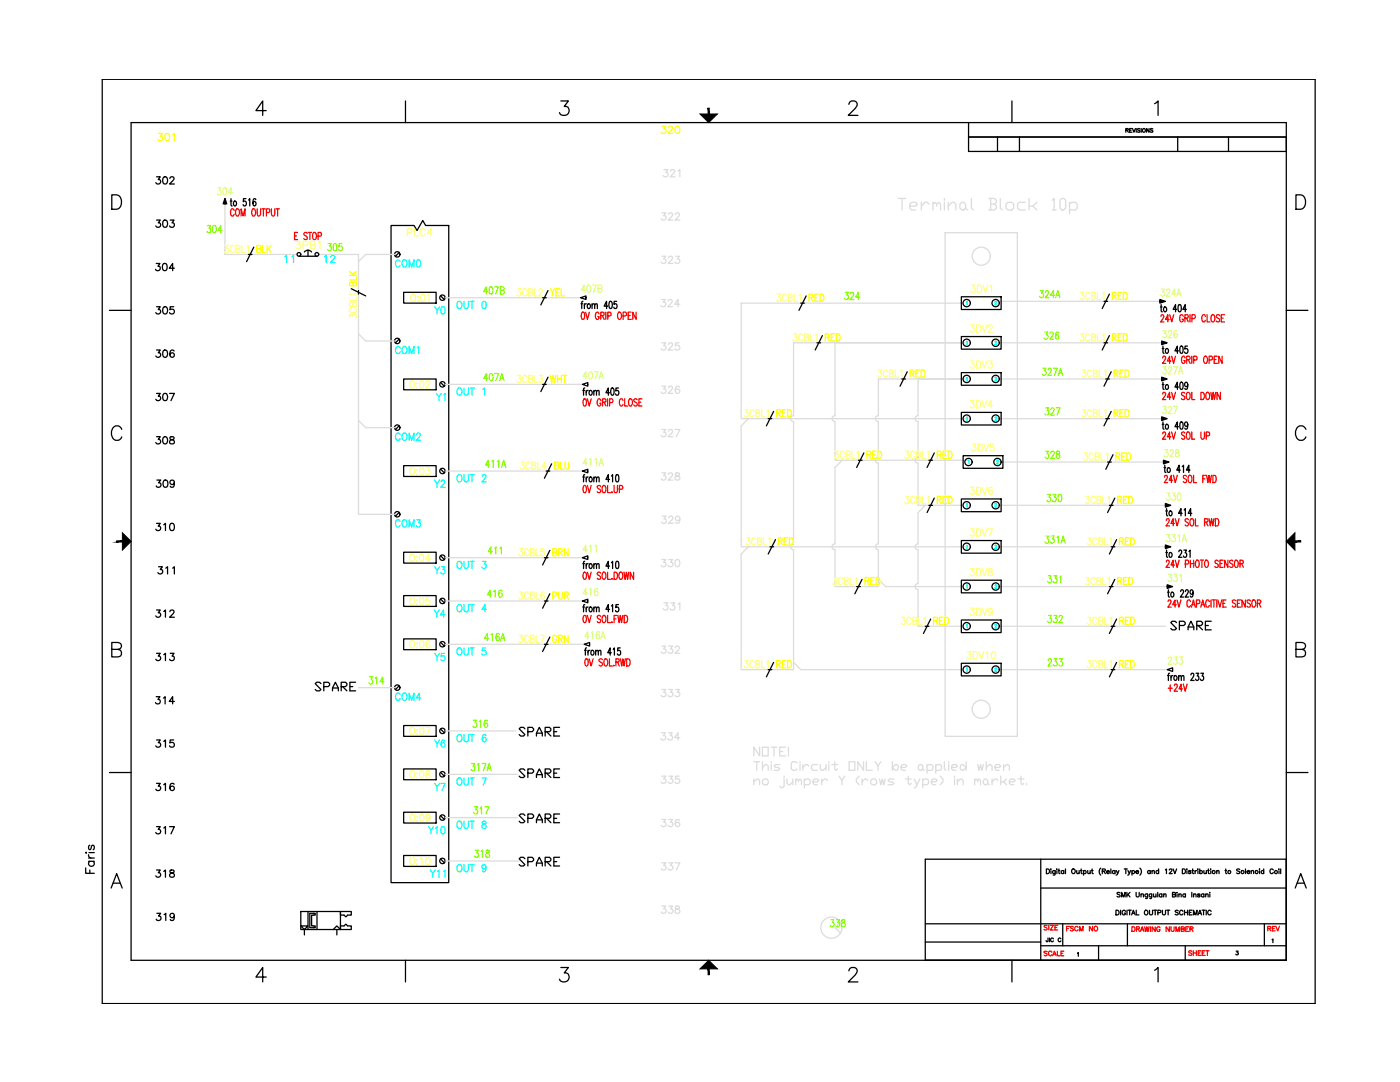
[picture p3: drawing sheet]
<svg xmlns="http://www.w3.org/2000/svg" width="279mm" height="216mm" viewBox="0 0 279 216" stroke-linecap="round" stroke-linejoin="round" font-family="sans-serif">
<defs><g id="words">
<g font-size="4.9">
<text x="30.3" y="38.1">302</text>
<text x="30.3" y="72.7">306</text>
<text x="30.3" y="90">308</text>
<text x="232.8" y="127">SPARE</text>
<text x="62.1" y="139">SPARE</text>
<text x="102.7" y="148.2">SPARE</text>
<text x="102.7" y="156.3">SPARE</text>
<text x="102.7" y="165.5">SPARE</text>
<text x="102.7" y="173.9">SPARE</text>
</g>
<g font-size="4.9" fill="#0ff">
<text x="78" y="54.7">COM0</text>
<text x="78" y="89.3">COM2</text>
<text x="78" y="106.5">COM3</text>
</g>
<text font-size="4.9" fill="#f00" x="231.1" y="68.8">326</text>
<g font-size="4.4" fill="#ff0">
<text x="30.7" y="29.3">301</text>
<text x="131.2" y="27.9">320</text>
</g>
<g font-size="4.4">
<text x="42.3" y="40.2">304</text>
<text x="30.3" y="46.6">303</text>
<text x="30" y="55.4">304</text>
<text x="115" y="59.6">407B</text>
<text x="30.3" y="63.9">305</text>
<text x="230.7" y="60.3">324A</text>
<text x="115.4" y="76.9">407A</text>
<text x="30.3" y="81.1">307</text>
<text x="231.1" y="83.6">327</text>
<text x="115.4" y="94.2">411A</text>
<text x="231.4" y="92.4">328</text>
<text x="30.3" y="98.4">309</text>
<text x="231.8" y="100.9">330</text>
<text x="30.3" y="107.2">310</text>
<text x="115.4" y="111.5">411</text>
<text x="30.7" y="115.7">311</text>
<text x="30.3" y="124.5">312</text>
<text x="30.3" y="133">313</text>
<text x="232.1" y="133.7">233</text>
<text x="30" y="141.8">314</text>
<text x="30.3" y="150.3">315</text>
<text x="30.3" y="159.1">316</text>
<text x="30.3" y="167.6">317</text>
<text x="30.3" y="176.4">318</text>
<text x="30.3" y="184.9">319</text>
</g>
<g font-size="4.4" fill="#7fff00">
<text x="40.6" y="47.6">304</text>
<text x="63.9" y="53.6">12</text>
<text x="95.6" y="60">407B</text>
<text x="167.6" y="61">324</text>
<text x="207.4" y="68.8">326</text>
<text x="95.6" y="77.3">407A</text>
<text x="207.1" y="76.2">327A</text>
<text x="207.8" y="84">327</text>
<text x="207.8" y="92.8">328</text>
<text x="208.1" y="101.2">330</text>
<text x="208.1" y="117.5">331</text>
<text x="96.3" y="120.3">416</text>
<text x="208.1" y="125.6">332</text>
<text x="72.7" y="137.6">314</text>
<text x="208.1" y="134.1">233</text>
<text x="93.5" y="146.4">316</text>
<text x="90.3" y="158">OUT 7</text>
<text x="93.8" y="163.7">317</text>
<text x="93.8" y="172.2">318</text>
<text x="164.7" y="186.3">338</text>
</g>
<g font-size="4.4" fill="#ffff7f">
<text x="50.4" y="51.5">BLK</text>
<text x="58.2" y="50.8">3PB1</text>
<text x="64.6" y="51.2">305</text>
<text x="80.4" y="48.3">PLC4</text>
<text x="72.3" y="58.2" transform="rotate(-90 72.3 58.2)">BLK</text>
<text x="109" y="60.3">YEL</text>
<text x="160.5" y="61.4">RED</text>
<text x="221.2" y="61">RED</text>
<text x="163.7" y="69.1">RED</text>
<text x="192.6" y="67.4">3DV2</text>
<text x="221.2" y="69.1">RED</text>
<text x="109" y="77.6">WHT</text>
<text x="180.6" y="76.6">RED</text>
<text x="192.6" y="74.8">3DV3</text>
<text x="221.5" y="76.6">RED</text>
<text x="80.8" y="78.7">O:02</text>
<text x="192.6" y="82.5">3DV4</text>
<text x="154.2" y="84.3">RED</text>
<text x="221.5" y="84.3">RED</text>
<text x="80.8" y="96">O:03</text>
<text x="109.7" y="94.9">BLU</text>
<text x="172.2" y="92.8">RED</text>
<text x="186.3" y="92.8">RED</text>
<text x="193" y="91.4">3DV5</text>
<text x="221.9" y="93.1">RED</text>
<text x="186.3" y="101.6">RED</text>
<text x="192.6" y="99.8">3DV6</text>
<text x="222.2" y="101.6">RED</text>
<text x="80.8" y="113.2">O:04</text>
<text x="109.4" y="112.2">BRN</text>
<text x="154.5" y="110.1">RED</text>
<text x="192.6" y="108.3">3DV7</text>
<text x="222.6" y="110.1">RED</text>
<text x="171.8" y="117.8">RED</text>
<text x="192.6" y="116.1">3DV8</text>
<text x="222.2" y="117.8">RED</text>
<text x="80.8" y="121.7">O:05</text>
<text x="109.4" y="120.6">PUR</text>
<text x="185.6" y="125.9">RED</text>
<text x="192.6" y="124.2">3DV9</text>
<text x="222.6" y="125.9">RED</text>
<text x="80.8" y="130.5">O:06</text>
<text x="109.4" y="129.5">GRN</text>
<text x="154.2" y="134.4">RED</text>
<text x="191.9" y="132.6">3DV10</text>
<text x="222.6" y="134.4">RED</text>
<text x="80.8" y="147.8">O:07</text>
<text x="80.8" y="165.1">O:09</text>
<text x="84.7" y="167.6">Y10</text>
</g>
<g font-size="4.4" fill="#0ff">
<text x="56.1" y="53.6">11</text>
<text x="85.7" y="63.9">Y0</text>
<text x="90.3" y="62.8">OUT 0</text>
<text x="86.1" y="81.1">Y1</text>
<text x="85.7" y="98.4">Y2</text>
<text x="90.3" y="97.4">OUT 2</text>
<text x="85.7" y="115.7">Y3</text>
<text x="90.3" y="114.7">OUT 3</text>
<text x="85.7" y="124.5">Y4</text>
<text x="90.3" y="131.9">OUT 5</text>
<text x="85.7" y="133">Y5</text>
<text x="78" y="141.1">COM4</text>
<text x="90.3" y="149.2">OUT 6</text>
<text x="85.7" y="150.3">Y6</text>
<text x="85.7" y="159.1">Y7</text>
<text x="90.3" y="166.5">OUT 8</text>
<text x="85" y="176.4">Y11</text>
</g>
<g font-size="4.4" fill="#f00">
<text x="231.1" y="75.8">327A</text>
<text x="115.4" y="119.9">416</text>
<text x="232.1" y="117.1">331</text>
<text x="115.7" y="128.8">416A</text>
</g>
</g></defs>
<g fill="none" stroke="#000" stroke-width=".25">
<path d="M20.4 15.8h242.1v184.5h-242.1zM22.3 38.9h1a1.54 1.54 0 0 1 1 1.4 1.54 1.54 0 0 1-1 1.5h-1zM26.2 24.5h230.5v167.1h-230.5zM49.1 39.6h-.5v.6a.44 .44 0 0 1 .6 .4 .44 .44 0 0 1-.6 .4l-.1-.2M49.6 39.9l.2-.3v1.5M51.1 39.8l-.3-.2a.97 .97 0 0 0 0 1.5 .42 .42 0 0 0 .3-.5 .42 .42 0 0 0-.5-.3l-.1 .3M53.1 22.1h-2l1.3-2v2.9M80.9 20.1v4.4M111.9 20.1h1.5l-.8 1.1a.93 .93 0 0 1 1 1.1 .93 .93 0 0 1-1.3 .7l-.4-.1-.2-.4M169.4 20.8l.3-.5a.94 .94 0 0 1 1.2 .1 .91 .91 0 0 1-.2 1.2l-1.4 1.4h1.9M193.3 24.5v2.8h63.4h-63.4v2.9h63.4M199.1 27.3v2.9"/>
<path d="M202 20.1v4.4M203.5 27.3v2.9M224.7 26l.4-.1v-.2l-.4-.1v.8M224.9 26l.3 .4M225.4 26h.3M225.9 25.6h-.5v.8h.5M226 25.6l.3 .8 .3-.8M226.8 25.6v.8M227.5 25.8l-.2-.2-.3 .2 .1 .1 .4 .2-.1 .3-.4-.1M227.8 25.6v.8M229.3 25.6v.8l-.5-.8v.8M230.1 25.8l-.2-.2-.3 .2v.1l.5 .3-.1 .2-.4-.1"/>
<path d="M230.4 20.7l.7-.6v2.9M235 27.3v2.9M245.2 27.3v2.9M258.6 38.9h1a1.54 1.54 0 0 1 1 1.4 1.54 1.54 0 0 1-1 1.5h-1zM78 45h4.6l.6 1 1.2-2 .5 1h4.7v131.1h-11.6zM80.6 58.3h6.4v2.2h-6.4zM191.9 59.2h7.9v2.6h-7.9zM21.8 61.9h4.4M79.7 67.7l-.8 .7M116.3 60.1l-.2 .1v.2v1.2M116.6 60.6v1M116.7 77.4l-.2 .1v.2v1.2"/>
<path d="M117 77.9v1M117.3 60.7a.42 .42 0 0 1 .5 .4 .42 .42 0 0 1-.5 .4l-.1-.3zM117.7 78a.42 .42 0 0 1 .5 .4 .42 .42 0 0 1-.5 .4l-.1-.4zM118.2 60.9l.2-.3 .2 .1 .1 .9M118.2 60.6v1M118.5 78.2l.3-.3 .2 .1v.9M118.5 77.9v1M118.7 60.9l.2-.3 .3 .1v.9M119 78.2l.3-.3 .2 .1 .1 .9M121.3 61.1h-.7l.5-1v1.5M121.6 78.4h-.7l.5-1v1.5M121.7 60.2l.2-.1a1.01 1.01 0 0 1 0 1.5l-.2-.1-.2-.5z"/>
<path d="M122 77.5l.3-.1a1.01 1.01 0 0 1 0 1.5l-.3-.1-.1-.6zM123.1 60.1h-.5v.6a.42 .42 0 0 1 .6 .4 .42 .42 0 0 1-.7 .3v-.1M123.4 77.4h-.5v.6a.44 .44 0 0 1 .6 .4 .44 .44 0 0 1-.6 .4v-.2M191.9 74.4h7.9v2.5h-7.9zM191.9 67.2h7.9v2.5h-7.9zM231.7 60.8v1.1l.3 .3M232.1 76.3v1.1v.2l.2 .1M232.1 69.1v1.1v.2l.2 .1M232.3 61.3a.46 .46 0 0 1 .6 .4 .46 .46 0 0 1-.3 .5l-.3-.1-.1-.3zM232.7 76.8a.46 .46 0 0 1 .5 .3 .46 .46 0 0 1-.2 .6l-.4-.2zM232.7 69.6a.42 .42 0 0 1 .5 .4 .42 .42 0 0 1-.5 .4l-.1-.3zM234.8 61.7h-.7l.5-.9v1.4"/>
<path d="M235.2 77.2h-.7l.5-.9v1.4M235.2 70h-.7l.5-.9v1.4M235.2 60.8h.4l.1 .3v.8l-.2 .3-.4-.3zM235.6 76.3h.2l.3 .2v.9l-.3 .3-.2-.1-.1-.2zM235.6 69.1h.4l.1 .2v.9l-.3 .3-.2-.1-.1-.2zM236.8 61.7h-.7l.4-.9v1.4M237 69.1h-.5v.6a.42 .42 0 0 1 .6 .3 .42 .42 0 0 1-.6 .4l-.1-.2M237 76.7l-.1 .4a.38 .38 0 0 1-.5-.4 .38 .38 0 0 1 .5-.4l.1 .4a.72 .72 0 0 1-.4 1l-.1-.2M256.7 61.9h4.3M24.3 85.7a1.05 1.05 0 0 0-1.2-.7 1.05 1.05 0 0 0-.9 1.1 1.26 1.26 0 0 0 .3 1.4 1.26 1.26 0 0 0 1.4 .2l.4-.5M116.7 94.7l-.2 .1v.2v1.2M117 95.2v1"/>
<path d="M117.7 95.3a.46 .46 0 0 1 .5 .3 .46 .46 0 0 1-.3 .6l-.3-.3zM118.5 95.5l.3-.3 .2 .1v.9M118.5 95.2v1M119 95.5l.3-.3 .2 .1 .1 .9M121.6 95.7h-.7l.5-1v1.5M122 95l.3-.3v1.5M123 94.8h.4l.1 .2v.9l-.3 .3-.2-.1-.1-.2zM191.9 99.6h7.9v2.5h-7.9zM191.9 82.3h7.9v2.5h-7.9zM192.2 90.9h8v2.5h-8zM232.1 84.2v1.2v.2h.2M232.5 92.8v1.2v.2l.2 .1"/>
<path d="M232.7 84.7a.46 .46 0 0 1 .6 .4 .46 .46 0 0 1-.3 .5l-.4-.2zM233.1 93.4a.42 .42 0 0 1 .5 .4 .42 .42 0 0 1-.5 .4l-.2-.3zM235.2 85.1h-.7l.5-.9v1.4M235.6 93.8h-.8l.5-1v1.5M235.6 84.3h.4l.1 .2v.9l-.3 .2h-.2l-.1-.2zM235.9 93.1l.3-.3v1.5M237 84.7l-.1 .3a.39 .39 0 0 1-.5-.4 .39 .39 0 0 1 .5-.3l.1 .4a.74 .74 0 0 1-.4 .9l-.1-.2M237.5 93.8h-.7l.5-1v1.5M260.6 85.7a1.07 1.07 0 0 0-1.2-.7 1.07 1.07 0 0 0-.8 1.1 1.26 1.26 0 0 0 .2 1.4 1.26 1.26 0 0 0 1.4 .2l.4-.5M116.7 112l-.2 .1v.2v1.1M117 112.5v.9M117.7 112.5a.46 .46 0 0 1 .5 .4 .46 .46 0 0 1-.4 .5l-.2-.4z"/>
<path d="M118.5 112.7l.3-.2h.2v.9M118.5 112.5v.9M119 112.7l.3-.2h.2l.1 .9M121.6 113h-.7l.5-1v1.4M122 112.3l.3-.3v1.4M123 112.1h.4l.1 .2v.9l-.3 .2-.3-.2zM191.9 115.8h7.9v2.5h-7.9zM191.9 107.9h7.9v2.5h-7.9zM232.6 108.7l1.1 .4-1.1 .4zM232.7 110.3h.3M232.7 108.9l.5 .2-.5 .2zM232.8 109.8v1.1l.1 .2 .1 .1"/>
<path d="M232.8 101.5v1.2l.2 .2M233.2 117.7v1.2l.2 .2M233.4 110.3a.42 .42 0 0 1 .5 .4 .42 .42 0 0 1-.5 .4l-.1-.3zM233.4 102a.46 .46 0 0 1 .6 .4 .46 .46 0 0 1-.3 .5l-.4-.2zM233.8 118.2a.47 .47 0 0 1 .5 .4 .47 .47 0 0 1-.3 .5l-.3-.2zM235.3 110.1v-.2a.32 .32 0 0 1 .5 0 .32 .32 0 0 1 0 .4l-.6 .9h.7M235.6 118l.1-.2a.32 .32 0 0 1 .4 0 .32 .32 0 0 1 .1 .4l-.6 .9h.6M235.9 102.4h-.7l.5-.9v1.4M236.3 109.8h.5l-.3 .5a.41 .41 0 0 1 .3 .6 .41 .41 0 0 1-.6 .2v-.2M236.3 101.8l.3-.3v1.4M236.6 118v-.2a.32 .32 0 0 1 .5 0 .32 .32 0 0 1 0 .4l-.6 .9h.7M237.3 110l.2-.2v1.4"/>
<path d="M237.8 102.4h-.7l.5-.9v1.4M238.1 118.2l-.1 .3a.38 .38 0 0 1-.5-.4 .38 .38 0 0 1 .5-.3l.1 .4a.74 .74 0 0 1-.4 .9l-.2-.2M22.3 129.6l1.7-.2a.67 .67 0 0 0 0-1.1l-.4-.1h-1.3v2.9l1.7-.1a.77 .77 0 0 0 .2-.9 .77 .77 0 0 0-.6-.5M116.7 120.6l-.2 .1v.2v1.2M117 121.1v1M117.1 129.3l-.3 .3v1.1M117.3 129.8v.9M117.4 121.1l-.3 .1-.1 .3M117.7 121.2a.42 .42 0 0 1 .5 .4 .42 .42 0 0 1-.5 .4l-.1-.3zM118.1 129.8a.42 .42 0 0 1 .5 .4 .42 .42 0 0 1-.5 .5l-.2-.4zM118.5 121.4l.3-.3 .2 .1v.9M118.5 121.1v1"/>
<path d="M118.9 130l.2-.2h.3v.9M118.9 129.8v.9M119 121.4l.3-.3 .2 .1 .1 .9M119.4 130l.3-.2h.2v.9M121.6 121.6h-.7l.5-1v1.5M122 130.3h-.7l.5-1v1.4M122 120.9l.3-.3v1.5M122.4 129.6l.2-.3v1.4M123.4 120.6h-.5v.6a.42 .42 0 0 1 .6 .4 .42 .42 0 0 1-.6 .4v-.2M123.8 129.3h-.5v.5a.42 .42 0 0 1 .6 .4 .42 .42 0 0 1-.6 .4l-.1-.1M191.9 132.3h7.9v2.6h-7.9zM191.9 123.7h7.9v2.5h-7.9z"/>
<path d="M233.4 134.3l-.2 .1v.2v1.2M233.7 134.8v1M234.4 134.9a.46 .46 0 0 1 .6 .3 .46 .46 0 0 1-.3 .6l-.4-.2zM235.2 135.1l.3-.3 .2 .1 .1 .9M235.2 134.8v1M235.8 135.1l.2-.3 .2 .1 .1 .9M237.7 134.7v-.2a.32 .32 0 0 1 .5-.1 .32 .32 0 0 1 0 .5l-.6 .9h.7M238.7 134.3h.5l-.3 .6a.4 .4 0 0 1 .4 .6 .4 .4 0 0 1-.7 0M239.6 134.3h.6l-.3 .6a.42 .42 0 0 1 .3 .5 .42 .42 0 0 1-.6 .3v-.2M258.6 129.6l1.7-.2a.67 .67 0 0 0 0-1.1l-.4-.1h-1.3v2.9l1.7-.1a.77 .77 0 0 0 .2-.9 .77 .77 0 0 0-.6-.5M21.8 154.1h4.4M80.6 153.4h6.4v2.2h-6.4z"/>
<path d="M256.7 154.1h4.3M17.1 173.2v1.1h1.7M17.2 170v.2zM17.7 170.6a.57 .57 0 0 0 .5 .6M17.7 171.9h1.1M17.7 171.2h1.1M17.8 170.1h1M17.9 171.9a.56 .56 0 0 0-.1 .8 .56 .56 0 0 0 .9 0 .56 .56 0 0 0-.1-.8M17.9 168.6a.52 .52 0 0 0 0 1l.4-.9 .3-.1a.54 .54 0 0 1 0 1M17.9 173.6v.7M22.2 177.2l1.1-2.9 1.1 2.9M22.6 176.2h1.4"/>
<path d="M80.6 170.7h6.4v2.2h-6.4zM184.7 171.4h72v20.2h-72zM207.7 171.4v20.2M207.7 177.2h49M208.8 173.4h.3a.49 .49 0 0 1 .4 .5 .49 .49 0 0 1-.4 .4h-.3zM209.7 173.4h.1M209.7 173.8v.5M210.6 173.7l-.1 .8-.3 .1M210.6 173.8a.29 .29 0 0 0-.4 0 .29 .29 0 0 0 0 .4 .29 .29 0 0 0 .4 0M210.9 173.4h.1M210.9 173.8v.5M211.2 173.7h.3"/>
<path d="M211.3 173.4v.7l.2 .2M212.3 173.8a.29 .29 0 0 0-.4 0 .29 .29 0 0 0 0 .4 .29 .29 0 0 0 .4 0M212.3 173.7v.6M212.6 173.4v.9M214 173.5a.41 .41 0 0 1 .5 .1 .41 .41 0 0 1 0 .5 .41 .41 0 0 1-.5 .1zM214.9 173.7v.6h.2l.3-.2M215.4 173.7v.6M215.6 173.7h.3M215.8 173.4v.7l.2 .2M216.2 173.8a.29 .29 0 0 1 .5 0 .29 .29 0 0 1 0 .4 .29 .29 0 0 1-.5 0M216.2 173.7v.9M217.1 173.7v.6h.2l.3-.2"/>
<path d="M217.6 173.7v.6M217.8 173.7h.3M218 173.4v.7l.2 .2M219.7 173.2a.96 .96 0 0 0 0 1.4M220 173.8h.5l.1-.3-.6-.1v.9M220.3 173.8l.3 .5M220.9 174h.5a.31 .31 0 0 0-.5-.2 .31 .31 0 0 0 0 .5 .31 .31 0 0 0 .5-.1M221.7 173.4v.9M222.5 173.8a.29 .29 0 0 0-.4 0 .29 .29 0 0 0 0 .4 .29 .29 0 0 0 .4 0M222.5 173.7v.6M222.8 173.7l.3 .6 .2-.6M223.1 174.3l-.4 .3"/>
<path d="M223.5 178.2l-.2-.1-.4 .1 .1 .2 .5 .3-.2 .3-.4-.1M223.8 179v-.9l.4 .9 .3-.9v.9M224.4 173.4h.6M224.7 173.4v.9M224.9 178.1v.9M225.1 173.7l.3 .6 .2-.6M225.1 178.4l.4 .6M225.4 174.3l-.3 .3M225.5 178.1l-.6 .6M225.9 173.8a.29 .29 0 0 1 .4 0 .29 .29 0 0 1 0 .4 .29 .29 0 0 1-.4 0M225.9 173.7v.9M226.7 174h.5a.31 .31 0 0 0-.4-.2 .31 .31 0 0 0 0 .5 .31 .31 0 0 0 .4-.1"/>
<path d="M226.7 178.1v.6l.3 .3 .3-.1 .1-.8M227.5 173.2a.92 .92 0 0 1 0 1.4M227.7 178.5l.2-.1h.3v.6M227.7 178.4v.6M229 178.4v.8l-.4 .1M229 178.5a.3 .3 0 0 0-.4 0 .3 .3 0 0 0 0 .4 .3 .3 0 0 0 .4 0M229.6 173.8a.29 .29 0 0 0-.5 0 .29 .29 0 0 0 0 .4 .29 .29 0 0 0 .5 0M229.6 173.7v.6M229.8 178.4v.8l-.3 .1M229.8 178.5a.29 .29 0 0 0-.4 0 .29 .29 0 0 0 0 .4 .29 .29 0 0 0 .4 0M229.9 173.9l.2-.2 .2 .1 .1 .5M229.9 173.7v.6"/>
<path d="M230.2 178.4l.1 .5 .2 .1 .2-.2M230.7 178.4v.6M231.1 178.1v.9M231.2 173.8a.29 .29 0 0 0-.4 0 .29 .29 0 0 0 0 .4 .29 .29 0 0 0 .4 0M231.2 173.4v.9M231.9 178.5a.3 .3 0 0 0-.5 0 .3 .3 0 0 0 0 .4 .3 .3 0 0 0 .5 0M231.9 178.4v.6M232.2 178.5l.3-.1h.2v.6M232.2 178.4v.6M232.6 173.6l.2-.2v.9M233.4 173.6l.3-.2 .2 .3-.6 .6h.6M234 178.5l.5-.1 .1-.2-.2-.1h-.4v.9l.5-.1 .1-.2-.2-.2"/>
<path d="M234.1 173.4l.4 .9 .3-.9M234.9 178.1h.1M234.9 178.4v.6M235.3 178.5l.2-.1h.2v.6M235.3 178.4v.6M236 173.4h.3a.49 .49 0 0 1 .3 .5 .49 .49 0 0 1-.3 .4h-.3zM236.6 178.5a.3 .3 0 0 0-.5 0 .3 .3 0 0 0 0 .4 .3 .3 0 0 0 .5 0M236.6 178.4v.6M236.8 173.4h.1M236.9 173.8v.5M237.7 173.8l-.2-.1-.3 .1 .4 .2v.3h-.2l-.2-.1M237.8 178.1v.9"/>
<path d="M237.9 173.7h.3M238 173.4v.7l.3 .2M238.2 178.5l.2-.1h.2l.1 .6M238.2 178.4v.6M238.5 173.7v.6M238.9 173.7l-.4 .3M239 173.4h.1M239.1 173.8v.5M239.4 173.8a.29 .29 0 0 1 .5 0 .29 .29 0 0 1 0 .4 .29 .29 0 0 1-.5 0M239.4 173.4v.9M239.5 178.5l-.2-.1-.3 .1 .4 .2v.2h-.4M240.3 178.5a.3 .3 0 0 0-.5 0 .3 .3 0 0 0 0 .4 .3 .3 0 0 0 .5 0"/>
<path d="M240.3 173.7v.6h.2l.2-.2M240.3 178.4v.6M240.6 178.5l.2-.1h.3v.6M240.6 178.4v.6M240.7 173.7v.6M241 173.7h.3M241.2 173.4v.7l.2 .2M241.4 178.1h.1M241.4 178.4v.6M241.6 173.4h.1zM241.6 173.8v.5M242.8 173.9l.2-.2 .2 .1 .1 .5"/>
<path d="M242.8 173.7v.6M244.5 173.7h.3M244.6 173.4v.7l.2 .2M247.4 173.5l-.2-.1-.4 .1 .1 .3 .5 .2-.1 .3-.5-.1M248.6 173.4v.9M248.9 174h.5a.31 .31 0 0 0-.5-.2 .31 .31 0 0 0 0 .5 .31 .31 0 0 0 .5-.1M249.7 173.9l.4-.1 .1 .5M249.7 173.7v.6M251.3 173.4h.1M251.4 173.8v.5M252.2 173.8a.28 .28 0 0 0-.4 0 .28 .28 0 0 0 0 .4 .28 .28 0 0 0 .4 0M252.2 173.4v.9"/>
<path d="M254.1 173.6a.38 .38 0 0 0-.5-.2 .38 .38 0 0 0-.2 .6 .34 .34 0 0 0 .3 .3 .34 .34 0 0 0 .4-.2M255.2 173.4h.1M255.2 173.8v.5M255.6 173.4v.9M258.5 177.2l1.1-2.9 1.1 2.9M258.9 176.2h1.4M53.1 195h-2l1.3-1.9v2.8M60 181.9h7.9v3.6h-7.9zM60 184.8h1.5l-.8 .7zM60.7 185.5v1.1M61.5 181.9v3.6M61.8 182.2h1.1v.4h-.7v2.2h.7v.3h-1.1z"/>
<path d="M63.3 181.9v3.6M66.5 185.5l.7-.7 .7 .7M67.2 185.5v1.1M67.9 181.9h2.2v.7h-.7l-.4 .4-.3-.4h-.8zM67.9 184.8h.8l.3-.4 .4 .4h.7v.7h-2.2zM80.9 191.6v4.3M111.9 193.1h1.5l-.8 1a.93 .93 0 0 1 1 1.1 .93 .93 0 0 1-1.3 .7l-.4-.1-.2-.4M169.4 193.7l.3-.5a.94 .94 0 0 1 1.2 .1 .92 .92 0 0 1-.2 1.3l-1.4 1.3h1.9M184.7 184.3h72M184.7 188h23M202 191.6v4.3M207.7 188.7h49"/>
<path d="M209.1 187.2v.6l-.2 .1-.1-.2M209.4 187.2v.7M210.2 187.3a.29 .29 0 0 0-.3-.1 .29 .29 0 0 0-.2 .2v.2a.29 .29 0 0 0 .2 .3 .29 .29 0 0 0 .3-.2M211.7 187.3a.29 .29 0 0 0-.3-.1 .29 .29 0 0 0-.2 .2v.2a.29 .29 0 0 0 .2 .3 .29 .29 0 0 0 .3-.2M212.1 184.3v4.4M215 190.2l.2-.1v.7M219.2 188.7v2.9M222.7 181.6h.3a.51 .51 0 0 1 .3 .5 .51 .51 0 0 1-.3 .5h-.3zM223.6 181.6v1M224.6 181.9a.38 .38 0 0 0-.5-.2 .38 .38 0 0 0-.2 .5 .34 .34 0 0 0 .4 .4 .34 .34 0 0 0 .3-.4h-.2M224.9 181.6v1M225 184.3v4.4"/>
<path d="M225.1 181.6h.7M225.4 181.6v1M225.8 182.6l.4-1 .3 1M226 182.2h.4M226.8 181.6v1h.5M229.4 181.6v.7l.3 .3 .3-.2v-.8M230.2 181.6h.6M230.4 193.6l.7-.5v2.8M230.5 181.6v1M231.1 182.1h.5v-.4l-.5-.1v1M232 181.6v.7l.3 .3 .3-.2v-.8M232.8 181.6h.6"/>
<path d="M233.1 181.6v1M235.1 181.8l-.2-.2-.4 .2 .6 .5-.2 .3-.4-.2M236.1 181.9a.34 .34 0 0 0-.4-.3 .34 .34 0 0 0-.3 .4 .37 .37 0 0 0 .2 .5 .37 .37 0 0 0 .5-.2M236.4 181.6v1M236.4 182.1h.6M236.5 188.7v2.9M237 181.6v1M237.3 182.1h.4M237.9 181.6h-.6v1h.6M238.2 182.6v-1l.3 1 .4-1v1M239.1 182.6l.4-1 .3 1M239.2 182.2h.5"/>
<path d="M239.9 181.6h.6M240.2 181.6v1M240.7 181.6v1M241.7 181.9a.38 .38 0 0 0-.5-.2 .38 .38 0 0 0-.2 .5 .35 .35 0 0 0 .3 .4 .35 .35 0 0 0 .4-.3M246.7 189.8h.4l-.2 .3a.23 .23 0 0 1 .2 .2 .23 .23 0 0 1-.2 .2l-.3-.1M252.3 184.3v4.4M253.9 187.5l.1-.1v.7"/>
<circle cx="228.3" cy="26" r=".34"/>
<circle cx="79.3" cy="68" r=".54"/>
<circle cx="192.9" cy="60.5" r=".73"/>
<circle cx="192.9" cy="68.4" r=".73"/>
<circle cx="192.9" cy="75.6" r=".73"/>
<circle cx="198.7" cy="60.5" r=".73"/>
<circle cx="198.7" cy="75.6" r=".73"/>
<circle cx="198.7" cy="68.4" r=".73"/>
<circle cx="192.9" cy="83.5" r=".73"/>
<circle cx="193.3" cy="92.2" r=".73"/>
<circle cx="198.7" cy="83.5" r=".73"/>
<circle cx="199.1" cy="92.2" r=".73"/>
<circle cx="88.3" cy="119.9" r=".54"/>
<circle cx="192.9" cy="117" r=".73"/>
<circle cx="192.9" cy="100.8" r=".73"/>
<circle cx="198.7" cy="100.8" r=".73"/>
<circle cx="198.7" cy="117" r=".73"/>
<circle cx="192.9" cy="133.6" r=".73"/>
<circle cx="198.7" cy="133.6" r=".73"/>
<circle cx="88.3" cy="154.5" r=".54"/>
<circle cx="88.3" cy="171.8" r=".54"/>
<circle cx="242.2" cy="174" r=".3"/>
<circle cx="245.3" cy="174" r=".3"/>
<circle cx="248" cy="174" r=".3"/>
<circle cx="250.8" cy="174" r=".29"/>
<circle cx="254.6" cy="174" r=".3"/>
<circle cx="228.7" cy="182" r=".43"/>
</g>
<g fill="#000" stroke="#000" stroke-width=".2">
<path d="M139.7 22.7h3.5l-1.8 1.8zM24.4 106.3l1.8 1.7-1.8 1.8zM258.4 106.3v3.5l-1.7-1.8zM139.7 193.3l1.7-1.7 1.8 1.7z"/>
<path d="M141.3 21.6l.2 1.1v-1.1zM141.3 21.6l.2 1.1h-.2z"/>
<path d="M23.3 107.9v.3l1.1-.3zM23.3 108.2l1.1-.3v.3z"/>
<path d="M258.4 108.2h1.2v-.3zM258.4 107.9h1.2l-1.2 .3z"/>
<path d="M141.3 193.3v1.2h.2zM141.3 193.3h.2v1.2z"/>
</g>
<g fill="none" stroke="#f00" stroke-width=".25">
<path d="M46.7 42a.38 .38 0 0 0-.5-.3 .38 .38 0 0 0-.2 .5v.4a.38 .38 0 0 0 .2 .5 .38 .38 0 0 0 .5-.3M47.2 41.7h.1a.78 .78 0 0 1 .5 .7 .78 .78 0 0 1-.5 .7 1.05 1.05 0 0 1-.1-1.4zM48.1 43.1v-1.4l.4 1.4 .4-1.4v1.4M50.4 41.7h.1a.76 .76 0 0 1 .5 .7 .76 .76 0 0 1-.5 .7 1.05 1.05 0 0 1-.1-1.4zM51.3 41.7v1l.3 .4 .4-.2v-1.2M52.3 41.7h.6M52.6 41.7v1.4M53.2 42.4l.5-.1v-.6h-.5v1.4M54.2 41.7v1l.3 .4 .3-.2v-1.2M55.1 41.7h.7M55.4 41.7v1.4M116.1 62.3h.3a1.01 1.01 0 0 1 0 1.4h-.3l-.1-.6z"/>
<path d="M116.5 79.6h.2a1.01 1.01 0 0 1 0 1.4h-.2l-.1-.6zM116.9 62.3l.3 1.4 .4-1.4M117.2 79.6l.4 1.4 .4-1.4M119.5 62.6l-.2-.3a.81 .81 0 0 0-.3 1.4h.3l.2-.2v-.3h-.2M119.9 63l.6-.2v-.5h-.6v1.4M119.9 79.9l-.2-.3a.81 .81 0 0 0-.3 1.4h.3l.2-.2v-.3h-.2M120.2 63l.4 .7M120.9 62.3v1.4M121.3 79.6v1.4M121.3 63h.6l.1-.2-.1-.5h-.6v1.4M123.4 62.3h.1a.78 .78 0 0 1 .5 .7 .78 .78 0 0 1-.5 .7 1.05 1.05 0 0 1-.1-1.4zM124.3 79.9l-.2-.3a.81 .81 0 0 0-.3 1.4h.3l.2-.3"/>
<path d="M124.4 63h.4l.2-.1-.1-.6h-.5v1.4M124.7 79.6v1.4h.5M125.4 63h.4M125.6 79.6h.1a.76 .76 0 0 1 .5 .7 .76 .76 0 0 1-.5 .7 1.05 1.05 0 0 1-.1-1.4zM126 62.3h-.6v1.4h.6M127 62.3v1.4l-.7-1.4v1.4M127.2 79.8l-.3-.2-.4 .2v.3l.5 .2a.36 .36 0 0 1 .1 .6 .36 .36 0 0 1-.6-.1M128.1 79.6h-.6v1.4h.6M231.7 63.1v-.2a.32 .32 0 0 1 .5 0 .32 .32 0 0 1 0 .4l-.6 .9h.7M232.1 78.6v-.2a.32 .32 0 0 1 .5 0 .32 .32 0 0 1 0 .4l-.6 .9h.7M233.3 63.7h-.7l.5-.9v1.4M233.4 62.8l.4 1.4 .4-1.4"/>
<path d="M233.7 79.2h-.7l.4-.9v1.4M233.8 78.3l.4 1.4 .4-1.4M236.2 63.1a.38 .38 0 0 0-.5-.3 .38 .38 0 0 0-.3 .5v.4a.4 .4 0 0 0 .4 .5 .4 .4 0 0 0 .4-.5h-.3M236.5 78.5l-.3-.2-.4 .2 .1 .3 .4 .2a.37 .37 0 0 1 .1 .6 .37 .37 0 0 1-.5 .1l-.1-.2M236.5 63.5l.6-.1v-.5l-.6-.1v1.4M236.9 78.4l.1-.1a.78 .78 0 0 1 .5 .7 .78 .78 0 0 1-.5 .7 1.05 1.05 0 0 1-.1-1.3zM237.5 62.8v1.4M237.8 78.3v1.4h.6M237.9 63.6h.4l.2-.2-.1-.5-.5-.1v1.4M239.7 78.3a.78 .78 0 0 1 .7 .5 .78 .78 0 0 1-.2 .9h-.5zM240.4 71.2l.1-.1a.76 .76 0 0 1 .5 .7 .76 .76 0 0 1-.5 .7 1.02 1.02 0 0 1-.1-1.3zM240.6 63.1l-.3-.3a.83 .83 0 0 0-.3 1.4h.3l.3-.3"/>
<path d="M240.8 78.4l.1-.1a.81 .81 0 0 1 .3 1.4h-.1a.81 .81 0 0 1-.3-1.3zM240.9 62.8v1.4h.6M241.3 71.8h.6v-.6l-.6-.1v1.4M241.6 78.3l.3 1.4 .2-1.4 .3 1.4 .2-1.4M241.9 62.9l.1-.1a.81 .81 0 0 1 .3 1.4h-.2a.81 .81 0 0 1-.2-1.3zM242.3 71.8h.4M243 71.1h-.7v1.4h.7M243.4 63l-.2-.2-.4 .1v.4a.61 .61 0 0 1 .5 .9h-.3l-.3-.2M243.6 78.3v1.4l-.7-1.4v1.4M243.7 63.5h.4M243.9 71.1v1.4l-.7-1.4v1.4M244.4 62.8h-.7v1.4h.7"/>
<path d="M116.5 96.9h.2a1.01 1.01 0 0 1 0 1.4l-.2-.1-.1-.5zM117.2 96.9l.4 1.4 .4-1.4M119.9 97.1l-.3-.2-.4 .2 .1 .3 .4 .2a.37 .37 0 0 1 .1 .6 .37 .37 0 0 1-.6-.1M120.2 80.3l.6-.1 .1-.5-.7-.1v1.4M120.4 96.9a.81 .81 0 0 1 .3 1.3l-.1 .1a.81 .81 0 0 1-.2-1.4zM120.6 80.3l.3 .7M121.3 96.9v1.4h.5M121.6 80.3h.6l.1-.2-.1-.5h-.6v1.4M122.1 98.2v.1zM122.6 96.9v1.2l.3 .2 .3-.2v-1.2M123.6 97.6h.6l.1-.3-.1-.4h-.6v1.4M127.5 80.3h.4"/>
<path d="M232.1 86.5v-.1a.32 .32 0 0 1 .5-.1 .32 .32 0 0 1 0 .5l-.6 .8h.7M232.4 95.2l.1-.2a.32 .32 0 0 1 .4-.1 .32 .32 0 0 1 0 .5l-.6 .9h.7M233.7 87.2h-.7l.4-1v1.4M233.8 86.2l.4 1.4 .4-1.4M234 95.8h-.7l.5-1v1.5M234.2 94.8l.4 1.5 .4-1.5M236.5 86.4l-.3-.2-.3 .1-.1 .4a.61 .61 0 0 1 .6 .9h-.4l-.2-.2M236.8 95.1a.34 .34 0 0 0-.5-.2 .34 .34 0 0 0 0 .6l.4 .2 .1 .4a.35 .35 0 0 1-.3 .2 .35 .35 0 0 1-.3-.2M236.9 86.3l.1-.1a.78 .78 0 0 1 .5 .7 .78 .78 0 0 1-.5 .7 1.05 1.05 0 0 1-.1-1.3zM237.3 94.9l.1-.1a.79 .79 0 0 1 .5 .8 .79 .79 0 0 1-.5 .7 1.05 1.05 0 0 1-.1-1.4zM237.8 86.2v1.4h.6M238.2 94.8v1.5h.6"/>
<path d="M239.7 86.2v1l.3 .4 .3-.2v-1.2M240 95.5h.4M240.7 94.8h-.7v1.5M240.7 87h.5l.2-.2-.1-.5-.6-.1v1.4M240.8 94.8l.2 1.5 .3-1.5 .2 1.5 .3-1.5M242.1 94.8a.78 .78 0 0 1 .7 .6 .78 .78 0 0 1-.3 .8l-.4 .1zM116.5 114.2h.2a.92 .92 0 0 1-.1 1.4l-.2-.6zM117.2 114.2l.4 1.4 .4-1.4M119.9 114.4l-.5-.2a.33 .33 0 0 0-.2 .2 .33 .33 0 0 0 .2 .4l.4 .2a.36 .36 0 0 1-.1 .5 .36 .36 0 0 1-.5-.1M120.4 114.2a.79 .79 0 0 1 .3 1.3l-.1 .1a.81 .81 0 0 1-.2-1.4zM121.3 114.2v1.4h.5M122.6 114.2a.76 .76 0 0 1 .7 .5 .76 .76 0 0 1-.3 .8l-.4 .1z"/>
<path d="M123.7 114.2h.1a.81 .81 0 0 1 .3 1.3l-.1 .1a.81 .81 0 0 1-.3-1.4zM124.5 114.2l.3 1.4 .2-1.4 .2 1.4 .3-1.4M126.4 114.2v1.4l-.6-1.4v1.4M232.8 112.1v-.2a.32 .32 0 0 1 .5 0 .32 .32 0 0 1 0 .4l-.6 .9h.7M232.8 103.8v-.2a.32 .32 0 0 1 .5 0 .32 .32 0 0 1 0 .4l-.6 .9h.7M234.4 112.7h-.7l.4-.9v1.4M234.4 104.5h-.7l.4-1v1.4M234.5 111.8l.4 1.4 .4-1.4M234.5 103.5l.4 1.4 .4-1.4M234.9 119.7l.4 1.5 .4-1.5M236.6 112.5h.5l.1-.2-.1-.4-.5-.1v1.4M237.2 103.7l-.3-.2-.3 .1v.4a.61 .61 0 0 1 .5 .9h-.4l-.2-.2"/>
<path d="M237.6 111.8v1.4M237.7 103.6l.1-.1a.78 .78 0 0 1 .4 .7 .78 .78 0 0 1-.4 .7 1.05 1.05 0 0 1-.1-1.3zM238.2 111.8v1.4M238.6 103.5v1.4h.5M238.8 111.9l.1-.1a.78 .78 0 0 1 .5 .7 .78 .78 0 0 1-.5 .7 1.02 1.02 0 0 1-.1-1.3zM239.5 111.8h.7M239.9 111.8v1.4M240.4 104.2l.6-.1v-.5l-.6-.1v1.4M240.6 111.9l.1-.1a.76 .76 0 0 1 .5 .7 .76 .76 0 0 1-.5 .7 1.02 1.02 0 0 1-.1-1.3zM240.7 104.2l.4 .7M241.3 103.5l.3 1.4 .2-1.4 .2 1.4 .3-1.4M241.7 119.7v1.5"/>
<path d="M241.9 119.7h.7M242.3 119.7v1.5M242.5 103.5a.78 .78 0 0 1 .8 .5 .78 .78 0 0 1-.3 .9h-.5zM242.8 119.7v1.5M243.1 119.7l.3 1.5 .4-1.5M243.1 112a.35 .35 0 0 0-.5-.2 .35 .35 0 0 0 .1 .6l.3 .1a.37 .37 0 0 1 .1 .6 .37 .37 0 0 1-.6-.1M243.5 112.5h.4M244.1 111.8h-.6v1.4h.6M244.7 119.7h-.6v1.5h.6M245 111.8v1.4l-.6-1.4v1.4M246.1 112a.35 .35 0 0 0-.6-.2 .35 .35 0 0 0 .1 .6l.4 .2 .1 .4-.3 .2-.4-.2M246.5 111.9l.1-.1a.76 .76 0 0 1 .5 .7 .76 .76 0 0 1-.5 .7 1.06 1.06 0 0 1-.1-1.3z"/>
<path d="M246.6 119.9l-.2-.2-.5 .2 .1 .4 .4 .2a.37 .37 0 0 1 .1 .6 .37 .37 0 0 1-.6-.2M247.5 112.5l.5-.1 .1-.2-.1-.3-.5-.1v1.4M247.6 119.7h-.6v1.5h.6M247.8 112.5l.3 .7M248.5 119.7v1.5l-.6-1.5v1.5M249.6 119.9l-.3-.2-.4 .2 .1 .4 .4 .2a.37 .37 0 0 1 .1 .6 .37 .37 0 0 1-.6-.2M250 119.8l.1-.1a.76 .76 0 0 1 .5 .7 .76 .76 0 0 1-.5 .8 1.05 1.05 0 0 1-.1-1.4zM116.5 122.9l.2-.1a1.01 1.01 0 0 1 0 1.4h-.2l-.1-.6zM116.9 131.5h.2a.94 .94 0 0 1-.1 1.4l-.3-.6zM117.2 122.8l.4 1.4 .4-1.4M117.6 131.5l.4 1.4 .4-1.4M119.9 123l-.5-.2a.33 .33 0 0 0-.2 .3 .33 .33 0 0 0 .2 .3l.3 .2a.36 .36 0 0 1 .1 .6 .36 .36 0 0 1-.6-.2"/>
<path d="M120.2 131.6l-.2-.1-.5 .1 .2 .4 .4 .3a.36 .36 0 0 1 0 .5 .36 .36 0 0 1-.6-.1M120.4 122.9v-.1a.81 .81 0 0 1 .3 1.4h-.1a.81 .81 0 0 1-.2-1.3zM120.7 131.5h.1a.79 .79 0 0 1 .3 1.3l-.1 .1a.83 .83 0 0 1-.3-1.4zM121.3 122.8v1.4h.5M121.6 131.5v1.4h.6M122.5 132.8v.1zM122.6 123.5h.3M122.9 132.1h.6v-.5l-.6-.1v1.4M123.2 122.8h-.6v1.4M123.3 132.1l.3 .8M123.3 122.8l.3 1.4 .2-1.4 .2 1.4 .3-1.4M123.8 131.5l.3 1.4 .2-1.4 .2 1.4 .3-1.4"/>
<path d="M124.6 122.8a.78 .78 0 0 1 .7 .5 .78 .78 0 0 1-.2 .9h-.5zM125.1 131.5a.76 .76 0 0 1 .7 .5 .76 .76 0 0 1-.2 .8l-.5 .1zM233.1 120.1l.1-.3a.32 .32 0 0 1 .4 0 .32 .32 0 0 1 .1 .5l-.6 .9h.6M233.1 137.3h.9M233.6 136.7v1.2M234.4 136.8v-.2a.32 .32 0 0 1 .5 0 .32 .32 0 0 1 0 .4l-.6 .9h.7M234.8 120.7h-.8l.5-1v1.5M236 137.4h-.7l.5-.9v1.4M236.2 136.5l.3 1.4 .4-1.4M237.6 120.1a.38 .38 0 0 0-.5-.4 .38 .38 0 0 0-.2 .6v.3a.38 .38 0 0 0 .2 .5 .38 .38 0 0 0 .5-.3M237.8 121.2l.4-1.5 .3 1.5M237.9 120.7h.5"/>
<path d="M238.8 120.5l.6-.1v-.6l-.6-.1v1.5M239.6 121.2l.4-1.5 .4 1.5M239.8 120.7h.5M241.3 120.1a.38 .38 0 0 0-.4-.4 .38 .38 0 0 0-.3 .6v.3a.38 .38 0 0 0 .3 .5 .38 .38 0 0 0 .4-.3M244.1 120.4h.4M247 120.4h.3M250.9 120.4l.6-.1v-.5l-.6-.1v1.5M251.3 120.4l.3 .8M209 184.8l-.2-.2-.4 .2v.1l.6 .4-.2 .3-.4-.2M209 189.9l-.2-.1-.4 .1v.2l.6 .4-.2 .2-.4-.1M209.3 184.6v1M209.6 184.6h.6l-.6 1h.6"/>
<path d="M209.9 190a.34 .34 0 0 0-.4-.2 .34 .34 0 0 0-.2 .3 .37 .37 0 0 0 .1 .5 .37 .37 0 0 0 .5-.1M210.1 190.7l.3-.9 .4 .9M210.2 190.4h.5M210.5 185.1h.4M211 189.8v.9h.5M211.1 184.6h-.6v1h.6M211.8 190.2h.3M212.3 189.8h-.5v.9h.5M212.9 185.3h.3M213.4 184.8h-.5v1M214.2 185l-.2-.2-.4 .2 .6 .5-.2 .3-.4-.2M215.1 185.1a.34 .34 0 0 0-.3-.3 .34 .34 0 0 0-.3 .4v.2a.34 .34 0 0 0 .3 .4 .34 .34 0 0 0 .3-.3"/>
<path d="M215.5 185.8v-1l.3 1 .4-1v1M218 184.8v1l-.6-1v1M225.9 184.9h.3a.49 .49 0 0 1 .3 .5 .49 .49 0 0 1-.3 .5h-.3zM226.8 185.4l.5-.1 .1-.3-.6-.1v1M227.1 185.4l.3 .5M227.6 185.9l.3-1 .4 1M227.7 185.5h.5M228.4 184.9l.3 1 .2-1 .2 1 .2-1M229.6 184.9v1M230.5 184.9v1l-.6-1v1M231.5 185.1a.37 .37 0 0 0-.5-.1 .37 .37 0 0 0-.2 .5 .33 .33 0 0 0 .4 .4 .33 .33 0 0 0 .3-.4h-.2M233.4 184.9v1l-.7-1v1"/>
<path d="M233.7 184.9v.7l.3 .3 .3-.2v-.8M234.7 185.9v-1l.3 1 .4-1v1M235.7 185.4l.5-.1 .1-.3-.6-.1v1l.6-.1v-.3l-.2-.1M236.6 185.4h.4M237.2 184.9h-.6v1h.6M237.5 185.4l.5-.1 .1-.2-.2-.2h-.4v1M237.8 185.4l.3 .5M237.8 189.9l-.2-.2-.3 .1v.2l.5 .2v.3l-.2 .1-.4-.1M238.1 189.7v.9M238.1 190.2h.7M238.8 189.7v.9M239.1 190.2h.4"/>
<path d="M239.7 189.7h-.6v.9h.6M239.9 190.2h.4M240.5 189.7h-.6v.9h.6M240.7 189.7h.6M241 189.7v.9M253 185.3l.5-.1 .1-.3-.6-.1v1M253.3 185.3l.3 .5M253.9 185.3h.4M254.5 184.8h-.6v1h.6M254.6 184.8l.4 1 .3-1"/>
<circle cx="218.7" cy="185.3" r=".42"/>
</g>
<g fill="none" stroke="#ffff7f" stroke-width=".25">
<path d="M44.9 49h.6l-.3 .5a.43 .43 0 0 1 .3 .7 .43 .43 0 0 1-.7-.1M46.7 49.3a.43 .43 0 0 0-.5-.3 .43 .43 0 0 0-.3 .5v.4a.42 .42 0 0 0 .3 .5 .42 .42 0 0 0 .5-.3M47.1 49.6h.7l.1-.2-.1-.4h-.7v1.4l.7-.1 .1-.4-.3-.3M48.3 49v1.4h.6M71.2 59.3v.7h-1.5M82.2 58.8a.68 .68 0 0 1 .8 .3 .68 .68 0 0 1-.2 .8l-.1 .2a.71 .71 0 0 1-.8-.5 .71 .71 0 0 1 .3-.8zM83.4 59.2h.1zM83.4 60v.1zM84.1 58.8a.42 .42 0 0 1 .6 .2l.1 .3a.62 .62 0 0 1-.5 .8 1.02 1.02 0 0 1-.2-1.3zM85.3 59l.3-.3v1.4M103.3 57.6h.6l-.3 .6a.42 .42 0 0 1 .3 .6 .42 .42 0 0 1-.7 0M105.1 57.9a.43 .43 0 0 0-.5-.3 .43 .43 0 0 0-.3 .6v.3a.43 .43 0 0 0 .3 .5 .43 .43 0 0 0 .5-.3"/>
<path d="M105.5 58.3l.7-.1v-.5l-.7-.1v1.4l.7-.1v-.5l-.2-.1M106.6 57.6v1.4h.7M155.1 58.7h.6l-.3 .5a.42 .42 0 0 1 .4 .7 .42 .42 0 0 1-.8 0M157 59a.43 .43 0 0 0-.6-.3 .43 .43 0 0 0-.3 .5v.4a.43 .43 0 0 0 .3 .5 .43 .43 0 0 0 .6-.3M157.3 59.4l.7-.1 .1-.5-.8-.1v1.4l.8-.1v-.5l-.3-.1M158.5 58.7v1.4h.7M193.9 56.9h.7l-.4 .5a.45 .45 0 0 1 .4 .7 .45 .45 0 0 1-.8 0M195.1 56.9a.74 .74 0 0 1 .8 .7 .74 .74 0 0 1-.8 .7zM196.2 56.9l.5 1.4 .4-1.4M197.6 57.2l.3-.3v1.4M215.6 58.3h.7l-.4 .6a.42 .42 0 0 1 .4 .6 .42 .42 0 0 1-.8 0M217.5 58.7a.43 .43 0 0 0-.6-.4 .43 .43 0 0 0-.3 .6v.3a.43 .43 0 0 0 .3 .6 .43 .43 0 0 0 .6-.4"/>
<path d="M217.8 59l.7-.1 .1-.4-.8-.2v1.5h.6l.2-.2v-.4l-.2-.2M219 58.3v1.5h.7M69.7 63.3v-.5l.6 .3a.43 .43 0 0 1 .7-.4 .43 .43 0 0 1-.1 .8M70.1 61.5a.43 .43 0 0 0-.3 .6 .43 .43 0 0 0 .5 .3h.3a.43 .43 0 0 0 .6-.3 .43 .43 0 0 0-.4-.6M70.4 60.7l.3-.3h.4l.1 .3v.5h-1.5l.1-.7 .2-.1 .4 .1v.7M103.3 74.9h.6l-.3 .6a.42 .42 0 0 1 .3 .6 .42 .42 0 0 1-.7 0M105.1 75.2a.43 .43 0 0 0-.5-.3 .43 .43 0 0 0-.3 .6v.3a.43 .43 0 0 0 .3 .5 .43 .43 0 0 0 .5-.3M105.5 75.6l.7-.1v-.5l-.7-.1v1.4l.7-.1v-.5l-.2-.1M106.6 74.9v1.4h.7M158.4 66.6h.6l-.4 .6a.43 .43 0 0 1 .4 .6 .43 .43 0 0 1-.7 0M160.2 67a.43 .43 0 0 0-.5-.4 .43 .43 0 0 0-.3 .6v.3a.43 .43 0 0 0 .3 .5 .43 .43 0 0 0 .5-.3M160.6 67.3l.6-.1 .2-.2-.1-.2-.2-.2h-.5v1.4l.7-.1 .1-.3-.3-.3"/>
<path d="M161.7 66.6v1.4h.7M175.3 73.8h.6l-.3 .6a.42 .42 0 0 1 .3 .6 .42 .42 0 0 1-.7 0M177.1 74.2a.43 .43 0 0 0-.5-.4 .43 .43 0 0 0-.3 .6v.3a.43 .43 0 0 0 .3 .6 .43 .43 0 0 0 .5-.4M177.5 74.5l.7-.1v-.5l-.7-.1v1.5l.7-.2v-.5l-.2-.1M178.7 73.8v1.5h.6M215.6 66.6h.7l-.4 .6a.43 .43 0 0 1 .4 .6 .43 .43 0 0 1-.8 0M216 73.8h.6l-.3 .6a.42 .42 0 0 1 .3 .6 .42 .42 0 0 1-.7 0M217.5 67a.43 .43 0 0 0-.6-.4 .43 .43 0 0 0-.3 .6v.3a.43 .43 0 0 0 .3 .5 .43 .43 0 0 0 .6-.3M217.8 74.2a.43 .43 0 0 0-.5-.4 .43 .43 0 0 0-.3 .6v.3a.43 .43 0 0 0 .3 .6 .43 .43 0 0 0 .5-.4M217.8 67.3l.7-.1 .1-.4-.2-.2h-.6v1.4l.8-.1v-.5l-.2-.1M218.2 74.5l.7-.1v-.5l-.7-.1v1.5h.5l.2-.2 .1-.3-.3-.3M219 66.6v1.4h.7"/>
<path d="M219.4 73.8v1.5h.6M104 92.2h.6l-.4 .5a.43 .43 0 0 1 .4 .7 .43 .43 0 0 1-.8 0M105.8 92.5a.42 .42 0 0 0-.5-.3 .42 .42 0 0 0-.4 .5v.4a.43 .43 0 0 0 .4 .5 .43 .43 0 0 0 .5-.3M106.2 92.9l.6-.1 .1-.5-.7-.1v1.4h.5l.2-.1v-.4l-.2-.2M107.3 92.2v1.4h.7M148.7 81.7h.6l-.4 .6a.42 .42 0 0 1 .4 .6 .42 .42 0 0 1-.8 0M150.5 82.1a.43 .43 0 0 0-.6-.4 .43 .43 0 0 0-.3 .6v.3a.43 .43 0 0 0 .3 .6 .43 .43 0 0 0 .6-.4M150.9 82.4h.6l.1-.3-.1-.3-.6-.1v1.5l.7-.1v-.4l-.3-.3M152 81.7v1.5h.7M166.7 90h.6l-.4 .6a.43 .43 0 0 1 .4 .6 .43 .43 0 0 1-.7 0M168.5 90.4a.43 .43 0 0 0-.5-.4 .43 .43 0 0 0-.3 .6v.3a.43 .43 0 0 0 .3 .6 .43 .43 0 0 0 .5-.4M168.9 90.7l.6-.1 .1-.2-.1-.3-.6-.1v1.5h.5l.2-.2v-.3l-.2-.3"/>
<path d="M170 90v1.5h.7M180.7 90h.6l-.3 .6a.43 .43 0 0 1 .3 .6 .43 .43 0 0 1-.7 0M180.7 99h.6l-.3 .6a.42 .42 0 0 1 .3 .6 .42 .42 0 0 1-.7 0M182.5 90.4a.43 .43 0 0 0-.5-.4 .43 .43 0 0 0-.3 .6v.3a.43 .43 0 0 0 .3 .6 .43 .43 0 0 0 .5-.4M182.5 99.4a.43 .43 0 0 0-.5-.4 .43 .43 0 0 0-.3 .6v.3a.43 .43 0 0 0 .3 .6 .43 .43 0 0 0 .5-.4M182.9 90.7l.7-.1 .1-.2-.1-.3-.7-.1v1.5h.5l.2-.2 .1-.3-.3-.3M182.9 99.7l.7-.1 .1-.2-.1-.3-.7-.1v1.5l.7-.1 .1-.4-.3-.3M184.1 90v1.5h.6M184.1 99v1.5h.6M216 81.7h.6l-.3 .6a.42 .42 0 0 1 .3 .6 .42 .42 0 0 1-.7 0M216.4 90.4h.6l-.4 .5a.43 .43 0 0 1 .4 .7 .43 .43 0 0 1-.7 0M216.7 99h.6l-.3 .6a.42 .42 0 0 1 .4 .6 .42 .42 0 0 1-.8 0"/>
<path d="M217.8 82.1a.43 .43 0 0 0-.5-.4 .43 .43 0 0 0-.3 .6v.3a.43 .43 0 0 0 .3 .6 .43 .43 0 0 0 .5-.4M218.2 90.7a.43 .43 0 0 0-.5-.3 .43 .43 0 0 0-.3 .5v.4a.43 .43 0 0 0 .3 .5 .43 .43 0 0 0 .5-.3M218.2 82.4h.7l.1-.3-.1-.3-.7-.1v1.5l.7-.1 .1-.4-.3-.3M218.5 99.4a.43 .43 0 0 0-.5-.4 .43 .43 0 0 0-.3 .6v.3a.43 .43 0 0 0 .3 .6 .43 .43 0 0 0 .5-.4M218.6 91.1l.6-.1 .1-.5-.2-.1h-.5v1.4h.5l.2-.1 .1-.4-.3-.2M218.9 99.7l.7-.1v-.4l-.7-.2v1.5h.5l.2-.2 .1-.3-.3-.3M219.4 81.7v1.5h.6M219.7 90.4v1.4h.7M220.1 99v1.5h.6M103.7 118.1h.6l-.4 .6a.42 .42 0 0 1 .4 .6 .42 .42 0 0 1-.8 0M103.7 109.5h.6l-.4 .5a.43 .43 0 0 1 .4 .7 .43 .43 0 0 1-.8 0M105.5 118.5a.43 .43 0 0 0-.6-.4 .43 .43 0 0 0-.3 .6v.3a.43 .43 0 0 0 .3 .6 .43 .43 0 0 0 .6-.4"/>
<path d="M105.5 109.8a.43 .43 0 0 0-.5-.3 .43 .43 0 0 0-.4 .5v.4a.42 .42 0 0 0 .4 .5 .42 .42 0 0 0 .5-.3M105.9 118.8l.6-.1 .1-.4-.7-.2v1.5l.7-.2v-.5l-.3-.1M105.9 110.2l.6-.1 .1-.5-.7-.1v1.4l.7-.1v-.5l-.3-.1M107 118.1v1.5h.7M107 109.5v1.4h.7M149 107.3h.6l-.3 .6a.43 .43 0 0 1 .4 .6 .43 .43 0 0 1-.8 0M150.8 107.7a.43 .43 0 0 0-.5-.4 .43 .43 0 0 0-.3 .6v.3a.43 .43 0 0 0 .3 .5 .43 .43 0 0 0 .5-.3M151.2 108l.7-.1 .1-.2-.1-.3-.7-.1v1.4l.7-.1 .1-.3-.3-.3M152.4 107.3v1.4h.6M166.3 115.2h.6l-.3 .6a.42 .42 0 0 1 .3 .6 .42 .42 0 0 1-.7 0M168.1 115.6a.42 .42 0 0 0-.5-.3 .42 .42 0 0 0-.3 .5v.3a.42 .42 0 0 0 .3 .6 .42 .42 0 0 0 .5-.4M168.5 115.9h.7l.1-.3-.1-.3-.7-.1v1.5l.7-.1 .1-.4-.3-.3"/>
<path d="M169.7 115.2v1.5h.6M216.7 115.2h.6l-.3 .6a.42 .42 0 0 1 .4 .6 .42 .42 0 0 1-.8 0M217.1 107.3h.6l-.3 .6a.43 .43 0 0 1 .3 .6 .43 .43 0 0 1-.7 0M218.5 115.6a.43 .43 0 0 0-.5-.3 .43 .43 0 0 0-.3 .5v.3a.43 .43 0 0 0 .3 .6 .43 .43 0 0 0 .5-.4M218.9 107.7a.43 .43 0 0 0-.5-.4 .43 .43 0 0 0-.3 .6v.3a.43 .43 0 0 0 .3 .5 .43 .43 0 0 0 .5-.3M218.9 115.9h.7v-.5l-.7-.2v1.5h.5l.2-.2 .1-.3-.3-.3M219.3 108l.6-.1 .2-.2-.1-.2-.2-.2h-.5v1.4l.7-.1 .1-.3-.3-.3M220.1 115.2v1.5h.6M220.5 107.3v1.4h.6M103.7 126.8h.6l-.4 .5a.43 .43 0 0 1 .4 .7 .43 .43 0 0 1-.8-.1M105.5 127.1a.43 .43 0 0 0-.6-.3 .43 .43 0 0 0-.3 .5v.3a.43 .43 0 0 0 .3 .6 .43 .43 0 0 0 .6-.3M105.9 127.5l.6-.1 .1-.5-.7-.1v1.4l.7-.1v-.5l-.3-.1"/>
<path d="M107 126.8v1.4h.7M148.7 131.8h.6l-.4 .5a.43 .43 0 0 1 .4 .7 .43 .43 0 0 1-.8 0M150.5 132.2a.42 .42 0 0 0-.5-.4 .42 .42 0 0 0-.4 .5v.4a.43 .43 0 0 0 .4 .6 .43 .43 0 0 0 .5-.4M150.9 132.5l.6-.1 .1-.2-.1-.3-.6-.1v1.5h.4l.3-.2v-.3l-.3-.3M152 131.8v1.5h.7M180 123.2h.6l-.3 .5a.42 .42 0 0 1 .3 .7 .42 .42 0 0 1-.7-.1M181.8 123.5a.43 .43 0 0 0-.5-.3 .43 .43 0 0 0-.3 .5v.4a.43 .43 0 0 0 .3 .5 .43 .43 0 0 0 .5-.3M182.2 123.9l.6-.1 .2-.2-.2-.4h-.6v1.4l.7-.1 .1-.4-.3-.2M183.3 123.2v1.4h.7M217.1 123.2h.6l-.3 .5a.42 .42 0 0 1 .3 .7 .42 .42 0 0 1-.7-.1M217.1 131.8h.6l-.3 .5a.43 .43 0 0 1 .3 .7 .43 .43 0 0 1-.7 0M218.9 123.5a.43 .43 0 0 0-.5-.3 .43 .43 0 0 0-.3 .5v.4a.43 .43 0 0 0 .3 .5 .43 .43 0 0 0 .5-.3"/>
<path d="M218.9 132.2a.42 .42 0 0 0-.5-.4 .42 .42 0 0 0-.3 .5v.4a.43 .43 0 0 0 .3 .6 .43 .43 0 0 0 .5-.4M219.3 123.9l.6-.1 .2-.2-.2-.4h-.6v1.4l.7-.1 .1-.4-.3-.2M219.3 132.5l.6-.1 .1-.5-.7-.1v1.5h.5l.2-.2 .1-.3-.3-.3M220.5 123.2v1.4h.6M220.5 131.8v1.5h.6M82 153.9a.67 .67 0 0 1 .8 .3 .67 .67 0 0 1-.2 .8l-.2 .2a.78 .78 0 0 1-.7-.5 .78 .78 0 0 1 .3-.8zM83.2 154.3v.1zM83.2 155.1v.1zM83.9 153.9l.3-.1a.8 .8 0 0 1 .4 .7 .8 .8 0 0 1-.5 .7 .99 .99 0 0 1-.2-1.3zM85.1 153.9l-.1 .2 .2 .2a.47 .47 0 0 1 .6 .3 .47 .47 0 0 1-.2 .6 .47 .47 0 0 1-.6-.2v-.4l.7-.3 .1-.3a.47 .47 0 0 0-.7-.1zM82 171.1h.1a.74 .74 0 0 1 .7 .7 .74 .74 0 0 1-.7 .7 .92 .92 0 0 1-.1-1.4zM83.2 171.6h.1z"/>
<path d="M83.2 172.4h.1zM83.9 171.3l.3-.2v1.4M85.2 171.1h.1a.79 .79 0 0 1 .5 .7 .79 .79 0 0 1-.5 .7 .98 .98 0 0 1-.1-1.4z"/>
</g>
<g fill="none" stroke="#0ff" stroke-width=".25">
<path d="M79.9 69.5a.48 .48 0 0 0-.6-.4 .48 .48 0 0 0-.4 .6v.3a.48 .48 0 0 0 .4 .6 .48 .48 0 0 0 .6-.4M80.3 69.3l.3-.2a.73 .73 0 0 1 .6 .7 .73 .73 0 0 1-.6 .8l-.3-.2-.1-.4zM81.7 70.6v-1.5l.4 1.5 .5-1.5v1.5M83.3 69.4l.3-.3v1.5M91.4 77.5a.71 .71 0 0 1 .8 .5 .71 .71 0 0 1-.4 .9 .76 .76 0 0 1-.7-.6 .76 .76 0 0 1 .3-.8zM92.6 77.4v1a.43 .43 0 0 0 .4 .5 .43 .43 0 0 0 .5-.5v-1M93.8 77.4h.8M94.2 77.4v1.5M96.4 77.7l.3-.3v1.5M192.9 60.3l.1-.2v.7M198.5 60.3l.1-.2 .3 .2-.4 .5h.4M91.4 120.7a.71 .71 0 0 1 .8 .5 .71 .71 0 0 1-.4 .9 .76 .76 0 0 1-.7-.6 .76 .76 0 0 1 .3-.8z"/>
<path d="M92.6 120.6v1.1l.4 .4 .4-.2 .1-1.3M93.8 120.6h.8M94.2 120.6v1.5M97.1 121.6h-.9l.6-1v1.5M91.3 172.7l.2-.2a.72 .72 0 0 1 .7 .7 .72 .72 0 0 1-.7 .8l-.3-.6zM92.6 172.5v1l.4 .5 .4-.2 .1-1.3M94.2 172.5v1.5M97 173a.41 .41 0 0 1-.6 .3 .41 .41 0 0 1-.1-.6 .41 .41 0 0 1 .6 0l.1 .3a.69 .69 0 0 1-.5 1l-.3-.2"/>
</g>
<g fill="none" stroke="#dcdcdc" stroke-width=".25">
<path d="M132.5 33.8h.8l-.4 .6a.48 .48 0 0 1 .3 .8 .48 .48 0 0 1-.8-.2M133.8 34.2l.3-.4 .4 .1 .1 .2v.3l-.8 .9h.9M135.3 34.1l.4-.3v1.5M179.3 39.6h1.5M180 39.6v2.3M188.5 39.6v.4M193.9 39.6v1.9l.3 .4M197.3 39.6h1.2l.4 .4v.4l-.4 .3M197.7 39.6v2.3M199.6 39.6v1.9l.4 .4M205.4 39.6v2.3M210 40l.4-.4v2.3"/>
<path d="M211.5 40l.4-.4h.4l.4 .4v1.5l-.4 .4h-.4l-.4-.4zM44.9 40.7v10.1h4.7M50.3 50.8h9M70.1 50.8h1.4v1.4l1.5-1.4h5.8M71.5 58.7v7.9M88.8 59.4h19.5M109 59.4h6.9M132 59.8h.8l-.4 .5a.48 .48 0 0 1 .3 .8 .48 .48 0 0 1-.8-.2M132.1 42.5h.8l-.5 .5a.48 .48 0 0 1 .4 .8 .48 .48 0 0 1-.8-.2M132.1 51.1h.8l-.5 .6a.49 .49 0 0 1 .4 .7 .49 .49 0 0 1-.8-.1M133.4 42.8l.1-.3h.4l.3 .4-.9 1h1M133.4 51.5l.3-.4 .4 .1 .1 .2-.2 .5-.7 .7h1"/>
<path d="M134.8 42.8l.1-.3h.4l.3 .4-.9 1h1M134.9 51.1h.7l-.4 .6a.48 .48 0 0 1 .3 .7 .48 .48 0 0 1-.8-.1M181.6 41.1h1.1l.4-.4-.4-.3h-.8l-.3 .3v.8l.3 .4h.8M183.9 40.4v1.5M185.4 40.7l-.4-.3h-.4l-.7 .7M186.2 40.7l.4-.3 .3 .3v.4M186.2 40.4v1.5M186.9 40.7l.4-.3 .4 .3v1.2M188.5 40.4v1.5M188.6 46.4h14.4v100.5h-14.4zM189.3 41.1l.7-.7h.4l.4 .3v1.2M189.3 40.4v1.5"/>
<path d="M191.6 40.7l.3-.3h.4l.4 .3v.8l-.4 .4h-.4l-.3-.4zM192.7 41.5l.4 .4M197.7 40.7h.8l.4 .4v.4l-.4 .4h-1.2M198.7 59.8v.3h21.6M200.8 40.7l.3-.3h.8l.4 .3v.8l-.4 .4h-.8l-.3-.4zM204.6 40.4h-1.1l-.4 .3v.8l.4 .4h1.1M206.1 41.1l.8 .8M206.9 40.4l-.8 .7h-.7M210 41.9h.8M213.4 40.7l.4-.3h.8l.4 .3v.8l-.4 .4h-1.2M213.4 40.4v2.3M78.8 68h-5.8l-1.5-1.4v17.3"/>
<path d="M88.8 76.7h19.5M109 76.7h7.2M132.1 68.4h.8l-.5 .6a.49 .49 0 0 1 .5 .4 .49 .49 0 0 1-.4 .5 .49 .49 0 0 1-.5-.3M132.1 77.1h.8l-.5 .5a.48 .48 0 0 1 .4 .8 .48 .48 0 0 1-.8-.2M133.3 60.1l.3-.3h.4l.2 .2-.3 .5-.6 .7h.9M133.4 68.8l.3-.4h.2l.3 .3-.2 .5-.7 .6h1M133.4 77.4l.3-.3h.4l.1 .2-.2 .5-.7 .7h1M135.5 68.4h-.6l-.1 .6a.51 .51 0 0 1 .7 0 .51 .51 0 0 1 0 .8 .51 .51 0 0 1-.8-.2M135.6 77.3l-.1-.2a.47 .47 0 0 0-.6 .2 .7 .7 0 0 0 .4 1.2 .45 .45 0 0 0 .4-.5 .45 .45 0 0 0-.5-.4 .45 .45 0 0 0-.4 .4M135.7 60.7h-1.1l.7-.9v1.4M159.8 60.5h-11.9v23h1.5l-1.5 1.5v24.1h1.5l-1.5 1.4v23.1h5.4M160.5 60.5h31.7"/>
<path d="M163 68.4h-4.6v14.6M163.8 68.4h28.4M180 75.6h-4.7v7.4M180.7 75.6h11.5M192.9 69.1v-.7h-26.3v14.6M192.9 76.3v-.7h-9.7v7.4M199.4 68.4h20.9M199.4 75.6h21.3M221 68.4h10.8M221 60.1h10.5M221.4 75.6h10.4M78.8 85.3h-5.8l-1.5-1.4v18.7h7.3"/>
<path d="M88.8 94h20.2M109.7 94h6.5M132.1 85.7h.8l-.5 .5a.49 .49 0 0 1 .5 .5 .49 .49 0 0 1-.4 .5 .49 .49 0 0 1-.5-.3M132.1 94.4h.8l-.5 .5a.48 .48 0 0 1 .4 .8 .48 .48 0 0 1-.8-.2M133.4 86l.1-.2 .4-.1 .3 .4-.9 1h1M133.4 94.7l.3-.3h.4l.1 .2-.2 .5-.7 .7h1M134.7 85.7h1l-.7 1.4M134.9 94.4a.28 .28 0 0 0 .1 .5l.5 .1a.4 .4 0 0 1 .2 .5 .4 .4 0 0 1-.4 .3l-.4-.1-.2-.2a.73 .73 0 0 1 .8-.7v-.4zM149.4 83.5h3.9M154 83.5h38.9v.8M158.4 84.1v24.4M166.6 82.9a.58 .58 0 0 0-.5 .6 .58 .58 0 0 0 .5 .6v7.7h1.5l-1.5 1.5v15.2a.58 .58 0 0 0-.5 .6 .58 .58 0 0 0 .5 .6"/>
<path d="M168.1 91.8h3.2M172 91.8h13.4M175.3 82.9a.58 .58 0 0 0-.6 .6 .58 .58 0 0 0 .6 .6M175.3 84.1v7.1M175.3 92.4v16.1M183.2 82.9a.58 .58 0 0 0-.6 .6 .58 .58 0 0 0 .6 .6v7.1a.58 .58 0 0 0-.6 .6 .58 .58 0 0 0 .6 .6v8.4h1.5l-1.5 1.5v6.2a.57 .57 0 0 0-.6 .6 .57 .57 0 0 0 .6 .6M193.3 91.5v.3h-7.2M199.1 91.5v.7h21.9M199.4 83.5h21.3M221.4 83.5h10.4M221.8 92.2h10.4M88.8 111.3h19.8"/>
<path d="M88.8 119.9h19.8M109.4 111.3h6.8M109.4 119.9h6.8M132.1 111.6h.8l-.5 .6a.49 .49 0 0 1 .4 .8 .49 .49 0 0 1-.8-.2M132.2 103h.7l-.4 .5a.48 .48 0 0 1 .5 .5 .48 .48 0 0 1-.4 .5 .48 .48 0 0 1-.6-.3M133.5 103.3l.1-.2 .4-.1 .3 .4-.9 1h1M133.5 111.6h.7l-.4 .6a.48 .48 0 0 1 .4 .8 .48 .48 0 0 1-.9-.2M134.9 111.7a.48 .48 0 0 1 .7 .2l.1 .4a.64 .64 0 0 1-.6 .8 .91 .91 0 0 1-.2-1.4zM135.7 103.5a.46 .46 0 0 1-.6 .4 .46 .46 0 0 1-.2-.7 .46 .46 0 0 1 .7 0 .71 .71 0 0 1 .1 .8 .71 .71 0 0 1-.8 .4v-.2M149.4 109.1h4.3M154.4 109.1h38.5v.7M158.4 109.7v22.5"/>
<path d="M166.6 109.7v7.3h4.4M175.3 108.5a.58 .58 0 0 0-.6 .6 .58 .58 0 0 0 .6 .6M175.3 109.7v5.9M176.7 117h15.5M183.2 109.7v6.8a.58 .58 0 0 0-.6 .5 .58 .58 0 0 0 .6 .6v7.4h1.5M184.7 100.8h.7M199.4 117h22M199.4 100.8h22M199.4 109.1h22.4M222.1 117h10.8M222.1 100.8h10.5M222.5 109.1h10.1"/>
<path d="M71.5 137.2h7.3M88.8 128.6h19.8M109.4 128.6h7.2M132.1 128.9h.8l-.5 .6a.49 .49 0 0 1 .5 .4 .49 .49 0 0 1-.4 .5 .49 .49 0 0 1-.5-.3M132.1 137.6h.8l-.5 .5a.48 .48 0 0 1 .4 .8 .48 .48 0 0 1-.8-.2M132.5 120.3h.8l-.4 .5a.48 .48 0 0 1 .3 .8 .48 .48 0 0 1-.8-.2M133.5 128.9h.7l-.4 .6a.48 .48 0 0 1 .4 .7 .48 .48 0 0 1-.9-.1M133.5 137.6h.7l-.4 .5a.48 .48 0 0 1 .4 .8 .48 .48 0 0 1-.9-.2M133.9 120.3h.7l-.4 .5a.48 .48 0 0 1 .5 .5 .48 .48 0 0 1-.4 .5 .48 .48 0 0 1-.5-.4M134.8 129.3l.2-.4h.3l.3 .3-.2 .5-.7 .7h1M134.9 137.6h.7l-.4 .5a.48 .48 0 0 1 .3 .8 .48 .48 0 0 1-.8-.2M135.3 120.6l.4-.3v1.4"/>
<path d="M159.8 133.6h32.4M185.4 125h6.8M199.4 125h22.4M199.4 133.6h22.4M222.5 125h10.1M222.5 133.6h10.4M88.8 145.9h14.1M88.8 154.5h14.5M132 146.2h.8l-.4 .6a.48 .48 0 0 1 .3 .7 .48 .48 0 0 1-.8-.1M132.1 154.9h.8l-.5 .5a.48 .48 0 0 1 .4 .8 .48 .48 0 0 1-.8-.2M133.4 146.2h.8l-.4 .6a.48 .48 0 0 1 .3 .7 .48 .48 0 0 1-.8-.1M133.5 154.9h.7l-.4 .5a.48 .48 0 0 1 .4 .8 .48 .48 0 0 1-.9-.2"/>
<path d="M135.5 154.9h-.6l-.1 .6a.52 .52 0 0 1 .7 0 .52 .52 0 0 1 0 .7 .52 .52 0 0 1-.8-.2M135.7 147.2h-1.1l.7-1v1.5M150.4 156l.6-.6h.3l.3 .3v.9M150.4 152h1.2M150.4 155.4v1.2M151 152v1.7M151.6 149.1v1.7l-1.2-1.7v1.7M152.2 149.1h1.1v1.7h-1.1zM152.2 153.1l.5-.5h.3l.3 .2v.9M152.2 152v1.7M152.5 155.4h.5l.3 .3v.6l-.3 .3h-.5l-.3-.3v-.6zM153.9 149.1h1.1"/>
<path d="M153.9 152v.3M153.9 152.6v1.1M154.5 149.1v1.7M155.6 152.6h-.8l-.3 .2 .3 .3h.5l.3 .3-.3 .3h-.8M155.6 150h.6M156.5 155.4v1.5l-.3 .3h-.3l-.3-.3M156.5 154.9v.2M156.8 149.1h-1.2v1.7h1.2M157.1 155.4v.9l.3 .3h.2l.6-.6M157.4 149.1v1.2M157.4 150.5v.3M158.2 155.4v1.2"/>
<path d="M158.8 155.7l.3-.3 .3 .3v.3M158.8 155.4v1.2M159.1 152.3l-.3-.3h-.6l-.3 .3v1.1l.3 .3h.6l.3-.3M159.4 155.7l.3-.3 .3 .3v.9M159.7 152v.3M159.7 152.6v1.1M160.2 152.6v1.1M160.5 155.7l.3-.3h.6l.3 .3v.6l-.3 .3h-.9M160.5 155.4v1.8M161.4 152.8l-.3-.2h-.3l-.6 .5M162.3 156h.8l.3-.3-.3-.3h-.6l-.2 .3v.6l.2 .3h.6M163.1 152.6h-.8l-.3 .2v.6l.3 .3h.8"/>
<path d="M163.7 152.6v.8l.3 .3h.3l.5-.6M164 155.4v1.2M164.8 152.6v1.1M165.1 155.7l-.3-.3h-.3l-.5 .6M165.4 152v.3M165.4 152.6v1.1M166 152.6h1.2M166.6 152v1.4l.3 .3 .3-.3M167.4 154.9l.6 .8v.9M168.6 154.9l-.6 .8M169.5 152h1.1v1.7h-1.1zM171.5 154.9l-.6 .5v.6l.6 .6"/>
<path d="M172 155.4v1.2M172.3 152v1.7l-1.1-1.7v1.7M172.9 152v1.7h1.2M173.2 155.7l-.3-.3h-.3l-.6 .6M173.8 155.7l.3-.3h.5l.3 .3v.6l-.3 .3h-.5l-.3-.3zM174.6 152l.6 .8v.9M175.5 155.4l.3 1.2 .3-1.2 .3 1.2 .3-1.2M175.8 152l-.6 .8M178.1 153.1l.6-.5h.3l.3 .2v.6l-.3 .3h-.3zM178.1 152v1.7M178.4 155.4h-.9l-.3 .3 .3 .3h.6l.3 .3-.3 .3h-.9M179.8 153.1h.9l.3-.3-.3-.2h-.6l-.3 .2v.6l.3 .3h.6"/>
<path d="M180.7 155.4h1.1M181.3 154.9v1.4l.3 .3 .2-.3M182.4 155.4l.6 1.2M183.3 152.8l.3-.2h.3l.3 .2v.6l-.3 .3h-.3l-.3-.3zM183.6 155.4l-.9 1.8h-.3M184.2 155.7l.2-.3h.6l.3 .3v.6l-.3 .3h-.8M184.2 153.4l.2 .3M184.2 155.4v1.8M185 152.8l.3-.2h.6l.3 .2v.6l-.3 .3h-.9M185 152.6v1.7M185.9 156h.9l.2-.3-.2-.3h-.6l-.3 .3v.6l.3 .3h.6M186.8 152.8l.2-.2h.6l.3 .2v.6l-.3 .3h-.8"/>
<path d="M186.8 152.6v1.7M187.6 154.9l.6 .5v.6l-.6 .6M188.5 152v1.4l.3 .3M189.3 152v.3M189.3 152.6v1.1M189.9 153.1h.9l.3-.3-.3-.2h-.6l-.3 .2v.6l.3 .3h.6M190.5 154.9v.2M190.5 155.4v1.2M191.1 156l.5-.6h.3l.3 .3v.9M191.1 155.4v1.2M191.6 152.8l.3-.2h.3l.6 .5-.6 .6h-.3l-.3-.3zM192.8 152v1.7"/>
<path d="M194.5 155.7l.3-.3 .3 .3v.3M194.5 155.4v1.2M195.1 152.6l.3 1.1 .3-1.1 .3 1.1 .3-1.1M195.1 155.7l.3-.3 .3 .3v.9M196.3 155.7l.3-.3h.2l.3 .3v.6l-.3 .3h-.2l-.3-.3zM196.8 153.1l.6-.5h.3l.3 .2v.9M196.8 152v1.7M197.1 156.3l.3 .3M198 155.4v1.2M198.6 153.1h.8l.3-.3-.3-.2h-.5l-.3 .2v.6l.3 .3h.5M199.1 155.7l-.2-.3h-.3l-.6 .6M199.7 154.9v1.7"/>
<path d="M200.3 153.1l.6-.5h.2l.3 .2v.9M200.3 152.6v1.1M200.3 156l.6 .6M200.9 155.4l-.6 .6h-.6M201.4 156h.9l.3-.3-.3-.3h-.6l-.3 .3v.6l.3 .3h.6M203.2 155.4h1.1M203.8 154.9v1.4l.2 .3 .3-.3M204.9 156.3v.3M88.8 163.1h14.5M88.8 171.8h14.8M132.1 163.5h.8l-.5 .6a.48 .48 0 0 1 .4 .7 .48 .48 0 0 1-.8-.1M132.1 172.2h.8l-.5 .5a.49 .49 0 0 1 .4 .8 .49 .49 0 0 1-.8-.2"/>
<path d="M133.5 163.5h.7l-.4 .6a.48 .48 0 0 1 .4 .7 .48 .48 0 0 1-.9-.1M133.5 172.2h.7l-.4 .5a.48 .48 0 0 1 .4 .8 .48 .48 0 0 1-.9-.2M134.7 172.2h1l-.7 1.4M135.6 163.7l-.1-.1a.47 .47 0 0 0-.6 .2 .7 .7 0 0 0 .4 1.1 .45 .45 0 0 0 .4-.4 .45 .45 0 0 0-.5-.4 .45 .45 0 0 0-.4 .4M132.1 180.8h.8l-.5 .5a.48 .48 0 0 1 .4 .8 .48 .48 0 0 1-.8-.1M133.5 180.8h.7l-.4 .5a.48 .48 0 0 1 .4 .8 .48 .48 0 0 1-.9-.1M134.9 180.9v.4l.6 .2a.4 .4 0 0 1 .2 .4 .4 .4 0 0 1-.4 .3h-.4l-.2-.2a.7 .7 0 0 1 .8-.7l.1-.3a.53 .53 0 0 0-.7-.1z"/>
<circle cx="195.8" cy="51.1" r="1.81"/>
<circle cx="195.8" cy="141.5" r="1.81"/>
</g>
<g fill="none" stroke="#7fff00" stroke-width=".25">
<path d="M207.6 58h.6l-.3 .5a.42 .42 0 0 1 .3 .7 .42 .42 0 0 1-.7-.1M208.6 58.3l.3-.3h.3l.1 .2-.2 .5-.5 .7h.8M210.5 58.9h-.8l.5-.9v1.4M210.7 59.4l.4-1.4 .4 1.4M210.8 58.9h.6M97.7 92.8h-.8l.6-1v1.5M98.1 92.1l.3-.3v1.5M99.3 92.1l.2-.3v1.5M100.1 93.3l.4-1.5 .5 1.5M100.2 92.8h.6M98.3 110.1h-.9l.6-1v1.4M98.7 109.4l.3-.3v1.4"/>
<path d="M99.8 109.4l.3-.3v1.4M208.7 106.9h.6l-.3 .6a.43 .43 0 0 1 .3 .7 .43 .43 0 0 1-.7-.1M209.8 106.9h.6l-.4 .6a.43 .43 0 0 1 .4 .7 .43 .43 0 0 1-.7-.1M210.9 107.2l.3-.3v1.5M211.8 108.4l.4-1.5 .4 1.5M211.9 107.9h.6M97.5 127.4h-.8l.6-1v1.4M98 126.7l.3-.3v1.4M99.6 126.6l-.3-.2a.86 .86 0 0 0 .1 1.4 .43 .43 0 0 0 .3-.5 .43 .43 0 0 0-.6-.3l-.1 .4M99.9 127.8l.4-1.4 .5 1.4M100.1 127.4h.5M94.1 152.4h.6l-.3 .5a.43 .43 0 0 1 .4 .6 .43 .43 0 0 1-.8 0"/>
<path d="M95.3 152.6l.2-.2v1.4M96.2 152.4h.8l-.6 1.4M97.2 153.8l.4-1.4 .5 1.4"/>
</g>
<path d="M232.8 106.7h.6l-.3 .5a.42 .42 0 0 1 .4 .7 .42 .42 0 0 1-.8-.1M233.9 106.7h.6l-.3 .5a.42 .42 0 0 1 .4 .7 .42 .42 0 0 1-.8-.1M235.1 106.9l.3-.2v1.4M235.9 108.1l.4-1.4 .5 1.4M236.1 107.6h.5" fill="none" stroke="#dfff7f" stroke-width=".25"/>
<use href="#words"/>
</svg>
